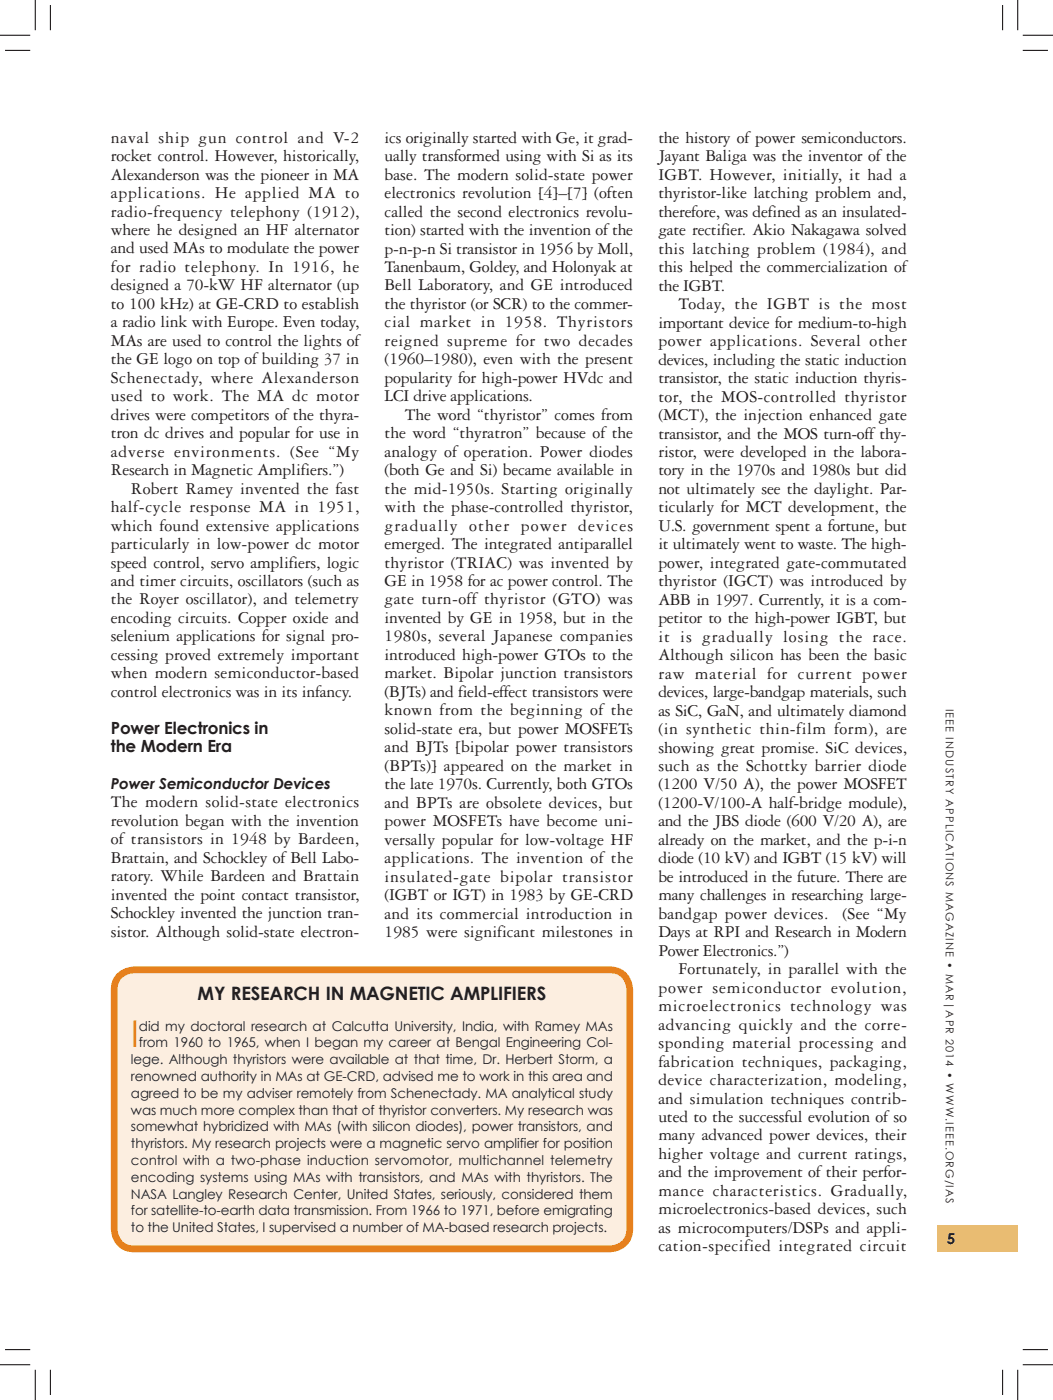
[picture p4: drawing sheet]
<svg xmlns="http://www.w3.org/2000/svg" width="221mm" height="294mm" viewBox="0 0 221 294" stroke-linecap="round" stroke-linejoin="round" font-family="sans-serif">
<defs><g id="words">
<text font-size="7.7" fill="#e6801d" x="27.5" y="220.1">I</text>
<g font-size="3.9" fill="#231f20">
<text x="41.5" y="210.3">My r se</text>
<text x="48.5" y="210.3">e</text>
<text x="54.7" y="210.3">a</text>
<text x="54.7" y="210.3">r</text>
<text x="54.7" y="210.3">c</text>
<text x="54.7" y="210.3">h</text>
<text x="68.4" y="210.3">in m</text>
<text x="73.5" y="210.3">a</text>
<text x="73.5" y="210.3">g</text>
<text x="83" y="210.3">net ic a</text>
<text x="94.6" y="210.3">m</text>
<text x="94.6" y="210.3">p</text>
<text x="103" y="210.3">lifie s</text>
<text x="108.6" y="210.3">r</text>
</g>
<g font-size="3.7" fill="#231f20">
<text x="23.3" y="30">naval ship gun control and V-2</text>
<text x="80.8" y="30">ics originally started with Ge, it grad-</text>
<text x="23.3" y="33.9">rocket control. However, historically,</text>
<text x="80.8" y="33.9">ually transformed using with Si as its</text>
<text x="138.3" y="30">the history of power semiconductors.</text>
<text x="138.3" y="33.9">Jayant Baliga was the inventor of the</text>
<text x="23.3" y="37.7">Alexanderson was the pioneer in MA</text>
<text x="23.3" y="41.6">applications. He applied MA to</text>
<text x="80.8" y="37.8">base. The modern solid-state power</text>
<text x="80.8" y="41.6">electronics revolution [4]–[7] (often</text>
<text x="138.3" y="37.8">IGBT. However, initially, it had a</text>
<text x="138.3" y="41.7">thyristor-like latching problem and,</text>
<text x="23.3" y="45.5">radio-frequency telephony (1912),</text>
<text x="80.8" y="45.5">called the second electronics revolu-</text>
<text x="138.3" y="45.6">therefore, was defined as an insulated-</text>
<text x="23.3" y="49.4">where he designed an HF alternator</text>
<text x="23.3" y="53.3">and used MAs to modulate the power</text>
<text x="80.8" y="49.4">tion) started with the invention of the</text>
<text x="80.8" y="53.3">p-n-p-n Si transistor in 1956 by Moll,</text>
<text x="138.3" y="49.5">gate rectifier. Akio Nakagawa solved</text>
<text x="138.3" y="53.3">this latching problem (1984), and</text>
<text x="23.3" y="57.2">for radio telephony. In 1916, he</text>
<text x="80.8" y="57.2">Tanenbaum, Goldey, and Holonyak at</text>
<text x="138.3" y="57.2">this helped the commercialization of</text>
<text x="23.3" y="61">designed a 70-kW HF alternator (up</text>
<text x="23.3" y="64.9">to 100 kHz) at GE-CRD to establish</text>
<text x="80.8" y="61">Bell Laboratory, and GE introduced</text>
<text x="80.8" y="64.9">the thyristor (or SCR) to the commer-</text>
<text x="138.3" y="61.1">the IGBT.</text>
<text x="142.5" y="65">Today, the IGBT is the most</text>
<text x="23.3" y="68.8">a radio link with Europe. Even today,</text>
<text x="80.8" y="68.8">cial market in 1958. Thyristors</text>
<text x="138.3" y="68.9">important device for medium-to-high</text>
<text x="23.3" y="72.7">MAs are used to control the lights of</text>
<text x="23.3" y="76.6">the GE logo on top of building 37 in</text>
<text x="80.8" y="72.7">reigned supreme for two decades</text>
<text x="80.8" y="76.6">(1960–1980), even with the present</text>
<text x="138.3" y="72.7">power applications. Several other</text>
<text x="138.3" y="76.6">devices, including the static induction</text>
<text x="23.3" y="80.4">Schenectady, where Alexanderson</text>
<text x="80.8" y="80.5">popularity for high-power HVdc and</text>
<text x="138.3" y="80.5">transistor, the static induction thyris-</text>
<text x="23.3" y="84.3">used to work. The MA dc motor</text>
<text x="23.3" y="88.2">drives were competitors of the thyra-</text>
<text x="80.8" y="84.3">LCI drive applications.</text>
<text x="85" y="88.2">The word “thyristor” comes from</text>
<text x="138.3" y="84.4">tor, the MOS-controlled thyristor</text>
<text x="138.3" y="88.3">(MCT), the injection enhanced gate</text>
<text x="23.3" y="92.1">tron dc drives and popular for use in</text>
<text x="23.3" y="96">adverse environments. (See “My</text>
<text x="80.8" y="92.1">the word “thyratron” because of the</text>
<text x="80.8" y="96">analogy of operation. Power diodes</text>
<text x="138.3" y="92.2">transistor, and the MOS turn-off thy-</text>
<text x="23.3" y="99.9">Research in Magnetic Amplifiers.”)</text>
<text x="80.8" y="99.9">(both Ge and Si) became available in</text>
<text x="138.3" y="96">ristor, were developed in the labora-</text>
<text x="138.3" y="99.9">tory in the 1970s and 1980s but did</text>
<text x="23.3" y="107.6">half-cycle response MA in 1951,</text>
<text x="27.5" y="103.7">Robert Ramey invented the fast</text>
<text x="80.8" y="103.7">the mid-1950s. Starting originally</text>
<text x="80.8" y="107.6">with the phase-controlled thyristor,</text>
<text x="138.3" y="103.8">not ultimately see the daylight. Par-</text>
<text x="138.3" y="107.7">ticularly for MCT development, the</text>
<text x="23.3" y="111.5">which found extensive applications</text>
<text x="80.8" y="111.5">gradually other power devices</text>
<text x="138.3" y="111.6">U.S. government spent a fortune, but</text>
<text x="23.3" y="115.4">particularly in low-power dc motor</text>
<text x="23.3" y="119.3">speed control, servo amplifiers, logic</text>
<text x="80.8" y="115.4">emerged. The integrated antiparallel</text>
<text x="80.8" y="119.3">thyristor (TRIAC) was invented by</text>
<text x="138.3" y="115.4">it ultimately went to waste. The high-</text>
<text x="138.3" y="119.3">power, integrated gate-commutated</text>
<text x="23.3" y="123.1">and timer circuits, oscillators (such as</text>
<text x="80.8" y="123.2">GE in 1958 for ac power control. The</text>
<text x="138.3" y="123.2">thyristor (IGCT) was introduced by</text>
<text x="23.3" y="127">the Royer oscillator), and telemetry</text>
<text x="23.3" y="130.9">encoding circuits. Copper oxide and</text>
<text x="80.8" y="127">gate turn-off thyristor (GTO) was</text>
<text x="80.8" y="130.9">invented by GE in 1958, but in the</text>
<text x="138.3" y="127.1">ABB in 1997. Currently, it is a com-</text>
<text x="138.3" y="131">petitor to the high-power IGBT, but</text>
<text x="23.3" y="134.8">selenium applications for signal pro-</text>
<text x="80.8" y="134.8">1980s, several Japanese companies</text>
<text x="138.3" y="134.9">it is gradually losing the race.</text>
<text x="23.3" y="138.7">cessing proved extremely important</text>
<text x="23.3" y="142.6">when modern semiconductor-based</text>
<text x="80.8" y="138.7">introduced high-power GTOs to the</text>
<text x="80.8" y="142.6">market. Bipolar junction transistors</text>
<text x="138.3" y="138.7">Although silicon has been the basic</text>
<text x="138.3" y="142.6">raw material for current power</text>
<text x="23.3" y="146.4">control electronics was in its infancy.</text>
<text x="80.8" y="146.4">(BJTs) and field-effect transistors were</text>
<text x="138.3" y="146.5">devices, large-bandgap materials, such</text>
<text x="80.8" y="150.3">known from the beginning of the</text>
<text x="80.8" y="154.2">solid-state era, but power MOSFETs</text>
<text x="138.3" y="150.4">as SiC, GaN, and ultimately diamond</text>
<text x="138.3" y="154.3">(in synthetic thin-film form), are</text>
<text x="80.8" y="158.1">and BJTs [bipolar power transistors</text>
<text x="80.8" y="162">(BPTs)] appeared on the market in</text>
<text x="138.3" y="158.2">showing great promise. SiC devices,</text>
<text x="80.8" y="165.9">the late 1970s. Currently, both GTOs</text>
<text x="138.3" y="162">such as the Schottky barrier diode</text>
<text x="138.3" y="165.9">(1200 V/50 A), the power MOSFET</text>
<text x="23.3" y="169.7">The modern solid-state electronics</text>
<text x="23.3" y="173.6">revolution began with the invention</text>
<text x="80.8" y="169.7">and BPTs are obsolete devices, but</text>
<text x="80.8" y="173.6">power MOSFETs have become uni-</text>
<text x="138.3" y="169.8">(1200-V/100-A half-bridge module),</text>
<text x="138.3" y="173.7">and the JBS diode (600 V/20 A), are</text>
<text x="23.3" y="177.4">of transistors in 1948 by Bardeen,</text>
<text x="80.8" y="177.5">versally popular for low-voltage HF</text>
<text x="138.3" y="177.6">already on the market, and the p-i-n</text>
<text x="23.3" y="181.3">Brattain, and Schockley of Bell Labo-</text>
<text x="23.3" y="185.2">ratory. While Bardeen and Brattain</text>
<text x="80.8" y="181.4">applications. The invention of the</text>
<text x="80.8" y="185.3">insulated-gate bipolar transistor</text>
<text x="138.3" y="181.4">diode (10 kV) and IGBT (15 kV) will</text>
<text x="138.3" y="185.3">be introduced in the future. There are</text>
<text x="23.3" y="189.1">invented the point contact transistor,</text>
<text x="80.8" y="189.1">(IGBT or IGT) in 1983 by GE-CRD</text>
<text x="138.3" y="189.2">many challenges in researching large-</text>
<text x="23.3" y="193">Schockley invented the junction tran-</text>
<text x="23.3" y="196.9">sistor. Although solid-state electron-</text>
<text x="80.8" y="193">and its commercial introduction in</text>
<text x="80.8" y="196.9">1985 were significant milestones in</text>
<text x="138.3" y="193.1">bandgap power devices.</text>
<text x="138.3" y="197">Days at RPI and Research in Modern</text>
<text x="177" y="193.1">(See “My</text>
<text x="138.3" y="200.9">Power Electronics.”)</text>
<text x="138.3" y="208.6">power semiconductor evolution,</text>
<text x="142.5" y="204.7">Fortunately, in parallel with the</text>
<text x="138.3" y="212.5">microelectronics technology was</text>
<text x="138.3" y="220.3">sponding material processing and</text>
<text x="138.3" y="216.4">advancing quickly and the corre-</text>
<text x="138.3" y="224.1">fabrication techniques, packaging,</text>
<text x="138.3" y="228">device characterization, modeling,</text>
<text x="138.3" y="231.9">and simulation techniques contrib-</text>
<text x="138.3" y="235.8">uted to the successful evolution of so</text>
<text x="138.3" y="239.7">many advanced power devices, their</text>
<text x="138.3" y="243.6">higher voltage and current ratings,</text>
<text x="138.3" y="247.4">and the improvement of their perfor-</text>
<text x="138.3" y="251.3">mance characteristics. Gradually,</text>
<text x="138.3" y="255.2">microelectronics-based devices, such</text>
<text x="138.3" y="259.1">as microcomputers/DSPs and appli-</text>
<text x="138.3" y="263">cation-specified integrated circuit</text>
</g>
<g font-size="3.5" fill="#231f20">
<text x="23.3" y="154.2">Power Electronics in</text>
<text x="23.3" y="158">the Modern Era</text>
</g>
<g font-size="3.2" fill="#231f20">
<text x="23.3" y="165.8">Power Semiconductor Devices</text>
<text x="198.9" y="261.5">5</text>
</g>
<g font-size="2.8" fill="#231f20">
<text x="29.2" y="220.1">from 1960 to 1965, when I began my career at Bengal Engineering Col-</text>
<text x="29.2" y="216.6">did my doctoral research at Calcutta U niversity, India, with Ramey MAs</text>
<text x="27.5" y="227.2">renowned authority in MAs at GE-C</text>
<text x="27.5" y="223.7">lege. Although thyristors were available at that time, Dr. Herbert Storm, a</text>
<text x="72.8" y="227.2">R</text>
<text x="72.8" y="227.2">D</text>
<text x="78.9" y="227.2">, advised me to work in this area and</text>
<text x="27.5" y="230.7">agreed to be my adviser remotely from Schenectady. MA analytical study</text>
<text x="27.5" y="234.2">was much more complex than that of thyristor converters. My research was</text>
<text x="27.5" y="237.8">somewhat hybridized with MAs (with silicon diodes), power transistors, and</text>
<text x="27.5" y="241.3">thyristors. My research projects were a magnetic servo amplifier for position</text>
<text x="27.5" y="244.8">control with a two-phase induction servomotor, multichannel telemetry</text>
<text x="27.5" y="251.9">NASA Langley Research Center, U nited States, seriously, considered them</text>
<text x="27.5" y="248.4">encoding systems using MAs with transistors, and MAs with thyristors. The</text>
<text x="27.5" y="255.4">for satellite-to-earth data transmission. From 1966 to 1971, before emigrating</text>
<text x="27.5" y="258.9">to the U nited States, I supervised a number of MA-based research projects.</text>
</g>
<g font-size="2.3" fill="#231f20">
<text x="198.7" y="149" transform="rotate(90 198.7 149)">IEEE Industry Appli cati ons Magazi ne • MAR |AP 2014 • www.i .org/i s</text>
<text x="198.7" y="214.3" transform="rotate(90 198.7 214.3)">R</text>
<text x="198.7" y="235.8" transform="rotate(90 198.7 235.8)">e</text>
<text x="198.7" y="249.1" transform="rotate(90 198.7 249.1)">a</text>
</g>
</g></defs>
<path d="M196.8 257.5h17v5.6h-17z" fill="#e3bf67"/>
<path d="M25.1 205.1a4.9 4.9 0 0 1 3.1-1.3h99.9a4.1 4.1 0 0 1 4.2 4.3v50.1a4.1 4.1 0 0 1-4.2 4.3h-99.9a4.1 4.1 0 0 1-4.2-4.3v-50.1l.1-1.3 .4-1z" fill="#fceee0"/>
<path d="M25.1 205.1a4.9 4.9 0 0 1 3.1-1.3h99.9a4.1 4.1 0 0 1 4.2 4.3v50.1a4.1 4.1 0 0 1-4.2 4.3h-99.9a4.1 4.1 0 0 1-4.2-4.3v-50.1l.1-1.3 .4-1z" fill="none" stroke="#e6801d" stroke-width="1.4" stroke-linecap="butt"/>
<g fill="none" stroke="#fff" stroke-width=".44">
<path d="M0 7.4h6.3M1.1 10.6h5.2M7.4 0v6.4M10.6 1.1v5.2M210.6 1.1v5.2M213.8 0v6.4M214.8 10.6h5.3M214.8 7.4h6.4M0 286.8h6.3M1.1 283.6h5.2M7.4 287.9v6.3M10.6 287.9v5.3"/>
<path d="M210.6 287.9v5.3M213.8 287.9v6.3M214.8 283.6h5.3M214.8 286.8h6.4"/>
</g>
<g fill="none" stroke="#000" stroke-width=".21">
<path d="M0 7.4h6.3M1.1 10.6h5.2M7.4 0v6.4M10.6 1.1v5.2M210.6 1.1v5.2M213.8 0v6.4M214.8 10.6h5.3M214.8 7.4h6.4M0 286.8h6.3M1.1 283.6h5.2M7.4 287.9v6.3M10.6 287.9v5.3"/>
<path d="M210.6 287.9v5.3M213.8 287.9v6.3M214.8 283.6h5.3M214.8 286.8h6.4"/>
</g>
<use href="#words"/>
</svg>
